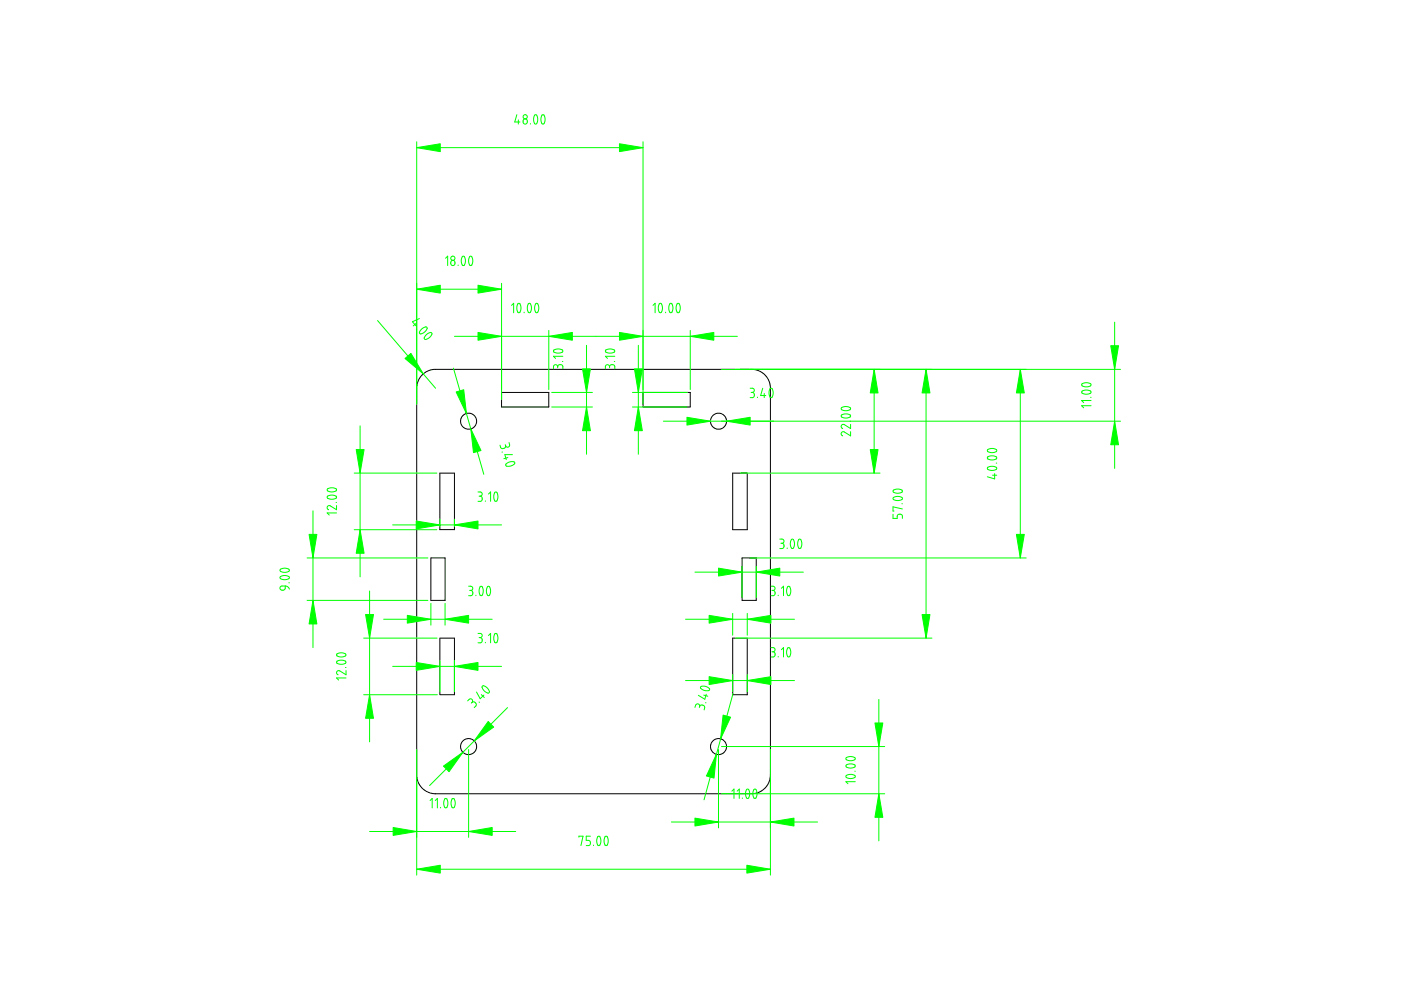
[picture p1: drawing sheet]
<svg xmlns="http://www.w3.org/2000/svg" width="297mm" height="210mm" viewBox="0 0 297 210" stroke-linecap="round" stroke-linejoin="round" font-family="sans-serif">
<g fill="none" stroke="#000" stroke-width=".21">
<path d="M89.3 79.7l1.1-.9 1.6-.5h67.7l1.4 .4 1.2 .9 .7 1.2 .3 1.3v82.4l-.5 1.8-1 1.2-.9 .5-1.3 .3h-67.5l-1.7-.5-1.2-1.1-.6-.9-.3-1.3v-82.4l.3-1.2zM106.3 83.2h10.1v3.1h-10.1zM136.3 83.2h10v3.1h-10zM91.4 118.3h3v9h-3zM93.3 112.3v-12h3.1v12M93.3 112.3h3.1M155.3 100.3h3.1v12h-3.1zM157.3 118.3h3v9h-3zM93.3 135.3v12M93.3 135.3h3.1v12h-3.1M155.3 135.3h3.1v12h-3.1z"/>
<circle cx="99.4" cy="89.3" r="1.7"/>
<circle cx="152.3" cy="89.3" r="1.7"/>
<circle cx="99.4" cy="158.3" r="1.7"/>
<circle cx="152.3" cy="158.3" r="1.7"/>
</g>
<g fill="none" stroke="#0f0" stroke-width=".21">
<path d="M88.3 30.1v55.6M88.3 31.3h48M109.6 24.3l-.5 1.6h1.1M109.9 25.4v.9M111 25.3l.3-.1 .4 .1 .1 .4-.1 .5-.2 .1-.5-.1zM112.5 26.2v.1M113.4 24.4h.3l.2 .4v1.2a.36 .36 0 0 1-.4 .3 .36 .36 0 0 1-.3-.5l-.1-.7zM114.9 24.4a.54 .54 0 0 1 .6 .2 .54 .54 0 0 1 .1 .5l-.1 .8a.38 .38 0 0 1-.5 .4 .38 .38 0 0 1-.3-.5v-.7zM136.3 30.1v55.6M94.5 54.8l.4-.5v2M95.7 55.3l.4-.1 .3 .2 .1 .5-.3 .4h-.3l-.2-.2-.1-.5zM97.1 56.2v.1"/>
<path d="M98 54.4a.64 .64 0 0 1 .7 .8l-.1 .7a.38 .38 0 0 1-.5 .4 .38 .38 0 0 1-.2-.5l-.1-.8zM99.6 54.4a.55 .55 0 0 1 .5 .2 .55 .55 0 0 1 .1 .6l-.1 .7a.38 .38 0 0 1-.4 .4 .38 .38 0 0 1-.3-.5v-.7zM80.1 68l12.3 14.3M88.3 68.5l-.7 .6M88.3 61.3h18M88.3 69.8h.1M88.9 67.5l-1.5 .7 .8 .9M89.3 69.8l.8-.4a.37 .37 0 0 1 .5 .2 .37 .37 0 0 1-.2 .4l-.9 .7a.37 .37 0 0 1-.6-.1 .37 .37 0 0 1 .2-.5zM90.3 71.1l.7-.6a.38 .38 0 0 1 .6 .2 .38 .38 0 0 1-.3 .5l-.9 .7a.37 .37 0 0 1-.5-.2 .37 .37 0 0 1 .2-.5zM96.1 78.1l6.5 22.5M96.4 71.3h59.9M106.3 60.1v24.6"/>
<path d="M108.5 64.7l.4-.4v2M109.8 64.4a.56 .56 0 0 1 .6 .2 .56 .56 0 0 1 0 .6l-.1 .9a.38 .38 0 0 1-.5 .1 .38 .38 0 0 1-.2-.5v-.6zM111.1 66.2v.1M112 64.4a.56 .56 0 0 1 .6 .2 .56 .56 0 0 1 .1 .6l-.2 .9a.38 .38 0 0 1-.5 .1 .38 .38 0 0 1-.2-.5v-.6zM113.6 64.4a.56 .56 0 0 1 .5 .2 .56 .56 0 0 1 .1 .6l-.1 .9a.38 .38 0 0 1-.5 .1 .38 .38 0 0 1-.2-.5v-.7zM116.4 70.1v12.5M117.5 74.2l.8-.2 .7 .1a.38 .38 0 0 1 .3 .4 .38 .38 0 0 1-.5 .3h-1.1a.32 .32 0 0 1-.3-.2 .32 .32 0 0 1 .1-.4zM118.2 77.8l-.1-.4h-.5l-.2 .2-.1 .6M118.2 77.8l.3-.4 .5-.1 .3 .3v.6M118.2 77.8v.2M119.2 76.6h.1M119.3 75.5h-2l.5 .5"/>
<path d="M124.4 73.2v23.1M128.4 74.2l.9-.2 .7 .1a.39 .39 0 0 1 .3 .5 .39 .39 0 0 1-.5 .2h-1.1a.34 .34 0 0 1-.3-.2 .34 .34 0 0 1 0-.4zM129.2 77.8l-.1-.4-.4-.1-.3 .3v.6M129.2 77.8l.2-.4 .6-.1 .3 .3v.6M129.2 77.8v.2M130.2 76.6h.1M130.3 75.5h-1.9l.4 .5M135.3 73.2v23.1M138.5 64.7l.4-.4v2M139.8 64.4a.55 .55 0 0 1 .6 .2 .55 .55 0 0 1 0 .6l-.1 .9a.39 .39 0 0 1-.5 .1 .39 .39 0 0 1-.2-.5v-.6zM141.1 66.2v.1M142 64.4a.55 .55 0 0 1 .6 .2 .55 .55 0 0 1 .1 .6l-.2 .9a.38 .38 0 0 1-.5 .1 .38 .38 0 0 1-.2-.5v-.6z"/>
<path d="M143.6 64.4a.56 .56 0 0 1 .5 .2 .56 .56 0 0 1 .1 .6l-.1 .9a.38 .38 0 0 1-.5 .1 .38 .38 0 0 1-.2-.5v-.7zM146.3 70.1v12.5M153 78.3h84.6M185.3 78.3v22M196.3 78.3v57M216.3 78.3v40M236.3 68.3v31M76.3 90.3v32M106 94.4l.2 .6 .3 .1 .5-.1 .2-.5M106.5 95.8l-.1 .1M107.1 94.3l.1 .2M107.3 98.4l.6-.4 .9-.1a.35 .35 0 0 1 .4 .4 .35 .35 0 0 1-.4 .3l-1.2 .3a.31 .31 0 0 1-.3-.1 .31 .31 0 0 1 0-.4z"/>
<path d="M107.7 97l-.9 .3M107.9 93.8l.2 .7-.2 .2-.5 .1-.2-.3M108.6 96.4h-1.6l.3 1.1M117 83.2h8.6M117 86.3h8.6M134.1 83.2h11.6M134.1 86.3h11.6M140.7 89.3h96.9M159 82.3h.6l.3 .2v.5l-.4 .2M159.3 83.2h.2M159.5 83.2l.4 .2v.6l-.3 .3h-.6M160.6 84.2v.1"/>
<path d="M161.7 82.3l-.4 1.6h1.1M162 83.4v.9M163.3 82.4a.57 .57 0 0 1 .6 .8l-.1 .8a.37 .37 0 0 1-.5 .3 .37 .37 0 0 1-.2-.5l-.1-.7zM178.4 88l.7-.2 .9 .1a.38 .38 0 0 1 .3 .5 .38 .38 0 0 1-.5 .2l-1.1-.1-.3-.1zM178.4 86.4l.8-.2 .8 .1a.37 .37 0 0 1 .3 .5 .37 .37 0 0 1-.5 .2l-.7 .1-.6-.2-.2-.3zM180.3 91.5v.9l-1.3-.8-.4-.1-.3 .5 .4 .4M180.3 90v.9l-1.3-.9h-.4l-.3 .5 .4 .4M209.4 95.4l.8-.3 .7 .1a.38 .38 0 0 1 .4 .4 .38 .38 0 0 1-.5 .3h-1.1l-.3-.2zM209.4 99.1l.7-.2 .9 .1a.36 .36 0 0 1 .3 .4 .36 .36 0 0 1-.5 .3l-1.1-.1a.33 .33 0 0 1-.3-.1 .33 .33 0 0 1 0-.4zM209.4 96.9l.7-.3 .9 .2a.36 .36 0 0 1 .3 .4 .36 .36 0 0 1-.5 .3l-1.1-.1a.35 .35 0 0 1-.3-.1 .35 .35 0 0 1 0-.4zM211.2 98.2h.1M229.4 81.4l.9-.3 .7 .2a.38 .38 0 0 1 .3 .4 .38 .38 0 0 1-.5 .3l-1.2-.1-.3-.2z"/>
<path d="M229.4 82.9l.7-.2 1 .1a.36 .36 0 0 1 .2 .5 .36 .36 0 0 1-.5 .2l-.6 .1-.6-.2a.28 .28 0 0 1-.3-.2 .28 .28 0 0 1 .1-.3zM231.2 84.2h.1M231.3 86h-2l.5 .5M231.3 84.9h-2l.5 .5M65.1 118.3h25.6M66.4 108.3v29M69.4 103.7l.7-.3 .9 .1a.38 .38 0 0 1 .3 .5 .38 .38 0 0 1-.5 .2h-1.1a.35 .35 0 0 1-.3-.5zM69.4 105.2l.8-.2 .8 .1a.37 .37 0 0 1 .3 .4 .37 .37 0 0 1-.5 .3l-.7 .1-.6-.2-.1-.2zM71.2 106.5h.2M71.4 107.2v.9l-1.5-.9-.4 .1-.1 .2v.4l.3 .2M71.4 108.8h-2l.4 .4M75.1 112.3h17.5"/>
<path d="M75.1 100.3h17.5M83.2 111.3h23.1M93.3 110v1.7M96.4 110v1.7M101.3 104.3h.7l.2 .2v.4l-.4 .3M101.6 105.2h.2M101.8 105.2l.4 .2v.6l-.2 .3h-.7M102.9 106.2v.1M103.6 104.8l.4-.5v2M104.9 104.4a.55 .55 0 0 1 .6 .2 .55 .55 0 0 1 .1 .6l-.1 .7a.38 .38 0 0 1-.5 .4 .38 .38 0 0 1-.3-.5v-.7zM157 100.3h29.6M159 118.3h58.6"/>
<path d="M165.3 114.3h.6l.3 .3v.4l-.4 .2M165.6 115.2h.2M165.8 115.2l.4 .2v.6l-.3 .3h-.6M166.9 116.2v.1M167.9 114.3l.3 .1 .2 .6-.1 1.1a.37 .37 0 0 1-.5 .1 .37 .37 0 0 1-.2-.5v-.8zM169.3 114.4a.57 .57 0 0 1 .6 .2 .57 .57 0 0 1 .1 .6l-.2 .9a.38 .38 0 0 1-.5 .1 .38 .38 0 0 1-.1-.5l-.1-.6zM189.3 109v.9h.9v-.6l.4-.3 .6 .2 .1 .7M189.4 104l.7-.3 1 .2a.38 .38 0 0 1 .2 .5 .38 .38 0 0 1-.5 .1h-1.1a.35 .35 0 0 1-.3-.5zM189.5 105.5l.7-.3 .7 .1a.38 .38 0 0 1 .4 .5 .38 .38 0 0 1-.5 .3l-1.1-.1a.32 .32 0 0 1-.3-.2 .32 .32 0 0 1 .1-.3zM191.2 106.8h.1M191.3 107.9l-2-.4v.9h.2M210.4 100.8h.9"/>
<path d="M210.9 100.4v1.1l-1.6-.4M59.4 120.7l.9-.2 .8 .1a.39 .39 0 0 1 .2 .6 .39 .39 0 0 1-.6 .1l-1-.1a.31 .31 0 0 1-.3-.5zM59.5 124.4l.2-.2h.8v.6l-.3 .3h-.5l-.3-.3zM59.5 122.2l.6-.2 1 .2a.38 .38 0 0 1 .2 .5 .38 .38 0 0 1-.5 .2l-1.1-.1a.33 .33 0 0 1-.3-.2 .33 .33 0 0 1 .1-.4zM60.5 124.2l.5 .2 .4 .5M61.2 123.6h.2M65.1 127.3h25.6M71.4 138.7l.8-.3 .9 .2a.36 .36 0 0 1 .2 .5 .36 .36 0 0 1-.5 .1h-1.1a.31 .31 0 0 1-.3-.2 .31 .31 0 0 1 0-.3zM77.1 135.3h15.6M78.4 125.3v32M81.3 131.3h23.1M91.4 127.9v4.6"/>
<path d="M94.4 127.9v4.6M99.4 124.3h.5l.3 .2v.5l-.4 .2M99.6 125.2h.2M99.8 125.2l.3 .1 .1 .7-.3 .3h-.5M100.9 126.2v.1M101.3 134.3h.7l.2 .2v.4l-.4 .3M101.6 135.2h.2M101.8 124.4a.57 .57 0 0 1 .6 .8l-.1 .8a.38 .38 0 0 1-.4 .2 .38 .38 0 0 1-.3-.5v-.6zM101.8 135.2l.4 .2v.6l-.2 .3h-.7M102.9 136.2v.1M103.4 124.4a.59 .59 0 0 1 .6 .8l-.1 .8a.37 .37 0 0 1-.5 .3 .37 .37 0 0 1-.2-.5l-.1-.7zM103.6 134.7l.4-.4v2"/>
<path d="M104.9 134.4a.55 .55 0 0 1 .6 .2 .55 .55 0 0 1 .1 .6l-.1 .7a.38 .38 0 0 1-.5 .4 .38 .38 0 0 1-.3-.5v-.8zM145.4 131.3h23M147.3 121.3h23M155.3 130v4.7M156 135.3h41.6M157.3 120.1v6.6M158.4 130v4.7M160.3 120.1v6.6M163.4 124.3h.6l.3 .2v.5l-.4 .2M163.4 137.3h.6l.3 .2v.5l-.4 .2M163.7 125.2h.2M163.7 138.2h.2"/>
<path d="M163.9 125.2l.4 .3v.5l-.3 .3h-.6M163.9 138.2l.4 .3v.5l-.3 .3h-.6M165 126.2v.1M165 139.2v.1M165.7 124.7l.4-.4v2M165.7 137.8l.4-.5v2M167 124.4a.59 .59 0 0 1 .7 .8l-.2 .8a.36 .36 0 0 1-.5 .2 .36 .36 0 0 1-.2-.4v-.7zM167 137.4a.61 .61 0 0 1 .7 .8l-.2 .8a.37 .37 0 0 1-.5 .3 .37 .37 0 0 1-.2-.5v-.8zM71.4 140.2l.9-.2 .8 .1a.38 .38 0 0 1 .2 .5 .38 .38 0 0 1-.5 .2l-1.1-.1a.32 .32 0 0 1-.3-.1 .32 .32 0 0 1 0-.4zM73.2 141.5h.2M73.4 142.2v.9l-1.4-.9h-.4l-.2 .5 .3 .4M73.4 143.7h-2l.4 .5"/>
<path d="M77.1 147.3h15.6M83.2 141.3h23.1M88.3 158.9v26.6M93.3 140v6.7M96.4 140v6.7M99.1 148.6l.4-.4h.4l.3 .3-.1 .4M99.4 158.9v18.6M100.1 148.9l.5-.1 .4 .5-.1 .3-.4 .4M100.1 148.9l-.2 .2M101 146.7l.8 1.4 .8-.7M101.6 148.8v.1M102 147.3l.7 .6"/>
<path d="M102.3 145.5l.3-.1 .4 .2 .7 .8a.37 .37 0 0 1-.2 .6 .37 .37 0 0 1-.5-.3l-.6-.6-.2-.4zM107.6 150l-16.5 16.6M145.4 144.3h23M148.3 149.8v-.4l-.4-.2-.4 .2-.2 .6M148.3 149.8l.4-.3 .6 .1 .1 .3-.1 .6M148.3 149.8v.2M148.5 145.6l.9-.1 .8 .3a.38 .38 0 0 1 .2 .6 .38 .38 0 0 1-.6 .1l-1-.4-.3-.3zM149.2 147.4l.9 .2M149.6 149h.1M149.7 147.2l-.3 1.1-1.3-.9M152.3 158.9v16.6M153 158.3h34.6"/>
<path d="M155.3 143v3.7M155.4 147l-6.1 22.6M158.4 143v3.7M163.3 158.9v26.6M186.3 148.3v30M78.4 176.3h30.9M91.2 169.7l.4-.4v2M92.3 169.7l.4-.4v2M93.4 171.2v.1M94.3 169.4a.56 .56 0 0 1 .6 .2 .56 .56 0 0 1 .1 .6l-.2 .9a.4 .4 0 0 1-.5 .1 .4 .4 0 0 1-.2-.5v-.7zM95.8 169.4a.58 .58 0 0 1 .6 .2 .58 .58 0 0 1 .1 .6l-.1 .9a.38 .38 0 0 1-.6 .1 .38 .38 0 0 1-.1-.5l-.1-.6zM122.7 177.5v-.2h.9l-.4 2"/>
<path d="M125.2 177.3h-.9v.9h.6l.3 .3-.2 .7-.7 .1M125.8 179.2v.1M126.7 177.4a.58 .58 0 0 1 .6 .2 .58 .58 0 0 1 .1 .6l-.1 .7a.38 .38 0 0 1-.5 .4 .38 .38 0 0 1-.2-.5l-.1-.7zM128.3 177.4a.64 .64 0 0 1 .6 .8l-.1 .7a.38 .38 0 0 1-.5 .4 .38 .38 0 0 1-.2-.6v-.7zM142.3 174.3h31M153 168.3h34.6M155.2 167.7l.4-.4v2M156.3 167.7l.4-.4v2M157.4 169.2v.1M158.3 167.4a.51 .51 0 0 1 .5 .1 .51 .51 0 0 1 .1 .6l-.1 .9a.37 .37 0 0 1-.4 .3 .37 .37 0 0 1-.3-.5v-.8zM159.9 167.4a.64 .64 0 0 1 .6 .8l-.1 .7a.37 .37 0 0 1-.4 .4 .37 .37 0 0 1-.3-.5l-.1-.8zM179.4 162.2l.7-.2 .9 .1a.38 .38 0 0 1 .3 .5 .38 .38 0 0 1-.5 .2h-1.1a.35 .35 0 0 1-.3-.6z"/>
<path d="M179.4 164.4l.7-.2 .9 .1a.38 .38 0 0 1 .3 .5 .38 .38 0 0 1-.5 .2h-1.1a.35 .35 0 0 1-.3-.2 .35 .35 0 0 1 0-.4zM179.4 160.7l.8-.3 .8 .1a.37 .37 0 0 1 .3 .5 .37 .37 0 0 1-.5 .2l-.7 .1-.6-.2-.2-.2zM181.2 163.5h.1M181.3 165.7h-2l.5 .5M88.3 184.3h75"/>
<circle cx="111.3" cy="24.8" r=".45"/>
<circle cx="96" cy="54.8" r=".45"/>
</g>
<g fill="#0f0" stroke="#0f0" stroke-width=".21">
<path d="M101.3 70.5l5 .8-5 .8z"/>
<path d="M116.4 71.3l4.9-.8v1.6z"/>
<path d="M131.3 70.5l5 .8-5 .8z"/>
<path d="M146.3 71.3l5-.8v1.6z"/>
<path d="M88.3 61.3l5-.8v1.6z"/>
<path d="M101.3 60.5l5 .8-5 .8z"/>
<path d="M131.3 30.5l5 .8-5 .9z"/>
<path d="M88.3 31.3l5-.8v1.7z"/>
<path d="M99.4 176.3l5-.8v1.6z"/>
<path d="M83.4 175.5l4.9 .8-4.9 .8z"/>
<path d="M147.3 173.5l5 .8-5 .8z"/>
<path d="M163.3 174.3l5-.8v1.6z"/>
<path d="M94 162.4l4.1-2.9-2.9 4.1z"/>
<path d="M103.5 153l1.2 1.2-4.2 2.9z"/>
<path d="M99.8 90.9l2.2 4.6-1.6 .5z"/>
<path d="M96.7 83.1l1.6-.5 .6 5.1z"/>
<path d="M154.1 89.3l4.9-.8v1.6z"/>
<path d="M145.6 88.5l5 .8-5 .8z"/>
<path d="M151.9 159.9l-.5 5.1-1.6-.5z"/>
<path d="M153.3 151.6l1.6 .5-2.1 4.6z"/>
<path d="M76.3 112.3l.9 5h-1.7z"/>
<path d="M75.5 95.3h1.7l-.9 5z"/>
<path d="M65.5 113.3h1.7l-.8 5z"/>
<path d="M66.4 127.3l.8 5h-1.7z"/>
<path d="M185.3 78.3l.9 5h-1.7z"/>
<path d="M184.5 95.3h1.7l-.9 5z"/>
<path d="M195.5 130.3h1.7l-.9 5z"/>
<path d="M196.3 78.3l.9 5h-1.7z"/>
<path d="M216.3 78.3l.9 5h-1.7z"/>
<path d="M215.5 113.3h1.7l-.9 5z"/>
<path d="M236.3 89.3l.9 5h-1.7z"/>
<path d="M235.5 73.3h1.7l-.9 5z"/>
<path d="M185.5 153.3h1.7l-.9 5z"/>
<path d="M186.3 168.3l.9 5h-1.7z"/>
<path d="M85.9 76l1.2-1.1 2.6 4.4z"/>
<path d="M88.2 110.5l5.1 .8-5.1 .8z"/>
<path d="M96.4 111.3l4.9-.8v1.6z"/>
<path d="M86.4 130.5l5 .8-5 .8z"/>
<path d="M94.4 131.3l5-.8v1.6z"/>
<path d="M158.4 131.3l5-.8v1.6z"/>
<path d="M150.3 130.5l5 .8-5 .8z"/>
<path d="M160.3 121.3l5-.8v1.6z"/>
<path d="M152.3 120.5l5 .8-5 .8z"/>
<path d="M88.2 140.5l5.1 .8-5.1 .8z"/>
<path d="M96.4 141.3l4.9-.8v1.6z"/>
<path d="M158.4 144.3l5-.8v1.6z"/>
<path d="M150.3 143.5l5 .8-5 .8z"/>
<path d="M123.5 78.2h1.7l-.8 5z"/>
<path d="M124.4 86.3l.8 5h-1.7z"/>
<path d="M134.5 78.2h1.7l-.9 5z"/>
<path d="M135.3 86.3l.9 5h-1.7z"/>
<path d="M78.4 147.3l.8 5h-1.7z"/>
<path d="M77.5 130.3h1.7l-.8 5z"/>
<path d="M88.3 184.3l5-.8v1.6z"/>
<path d="M158.3 183.5l5 .8-5 .8z"/>
</g>
</svg>
